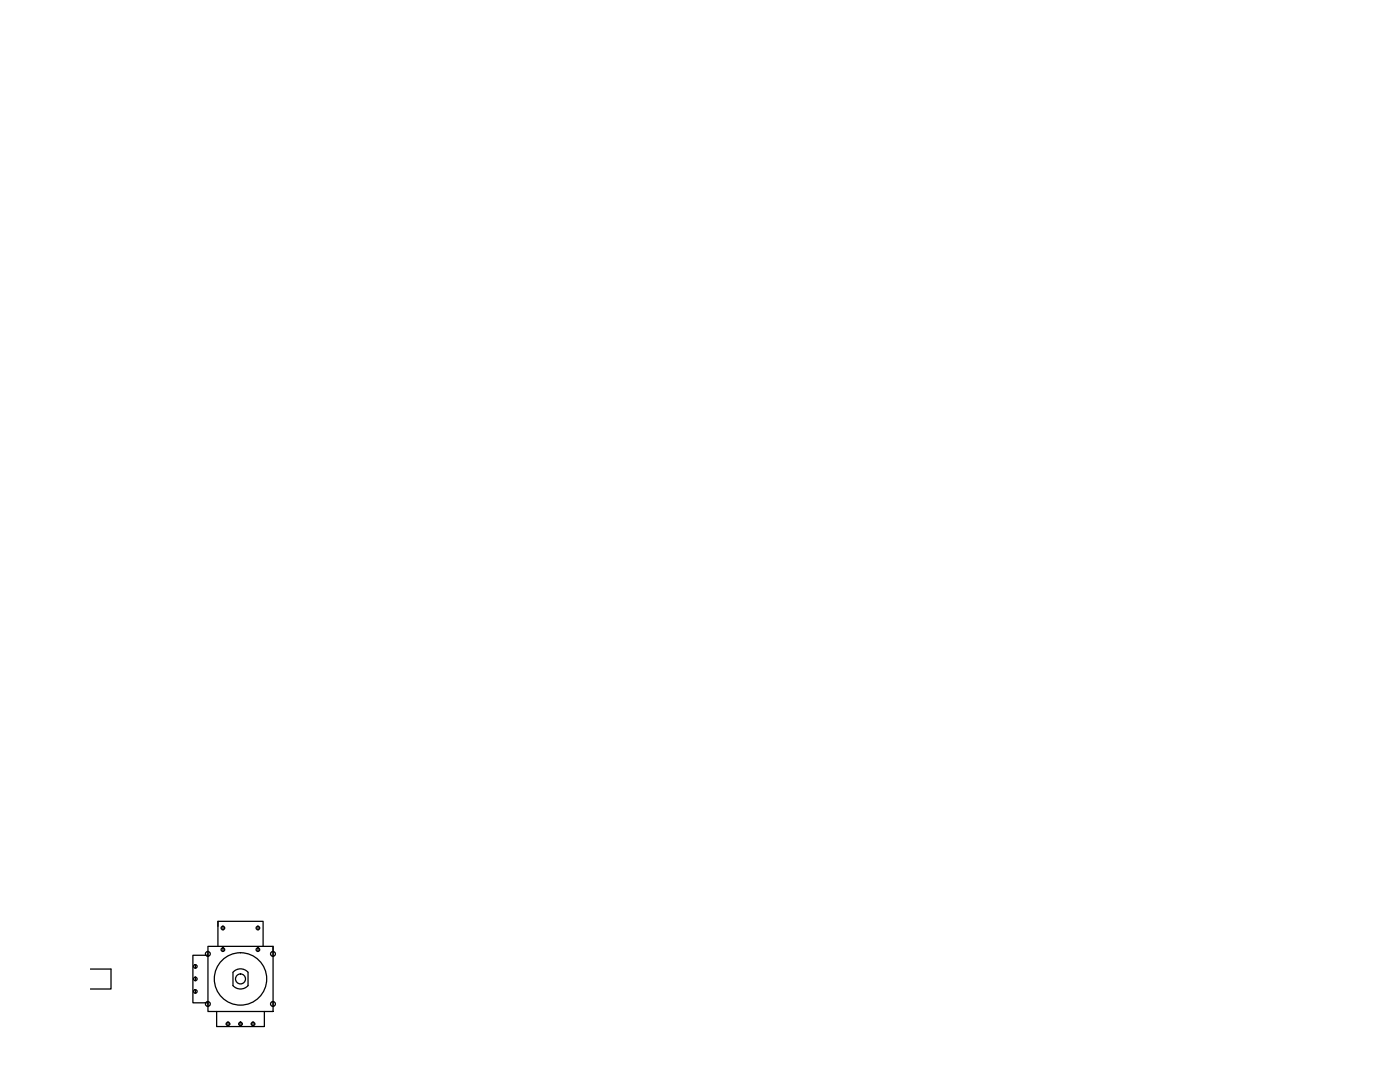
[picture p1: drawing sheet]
<svg xmlns="http://www.w3.org/2000/svg" width="279mm" height="216mm" viewBox="0 0 279 216" stroke-linecap="round" stroke-linejoin="round" font-family="sans-serif">
<!-- layer: 0 -->
<g fill="none" stroke="#000" stroke-width=".25">
<path d="M18 193.4h4.2v3.9h-4.2M39 192.5v.7M39 195v.7M39 197.5v.7M41.5 188.8h13v13h-13zM41.5 190.6h-3v9.5h3M41.5 189.9v1M41.5 199.8v1.1M43.5 188.8v-5h9v5M43.5 183.8v1.1M44.5 184.9v.6M44.5 189.1v.8"/>
<path d="M46.5 194v2.7a2.01 2.01 0 0 0 3 0v-2.7M49.5 194a2.01 2.01 0 0 0-3 0M51.5 184.9v.6M51.5 189.1v.8M54.5 188.8v2.1M54.5 199.8v1.1M43.2 201.8v3h9.6v-3M45.1 204.3h.8M47.6 204.3h.8M50.1 204.3h.8"/>
<circle cx="39" cy="192.8" r=".36"/>
<circle cx="39" cy="197.8" r=".36"/>
<circle cx="39" cy="195.3" r=".36"/>
<circle cx="41.5" cy="190.3" r=".49"/>
<circle cx="44.5" cy="185.2" r=".36"/>
<circle cx="44.5" cy="189.5" r=".36"/>
<circle cx="48" cy="195.3" r="5.2"/>
<circle cx="48" cy="195.3" r=".99"/>
<circle cx="51.5" cy="185.2" r=".36"/>
<circle cx="51.5" cy="189.5" r=".36"/>
<circle cx="54.5" cy="190.3" r=".49"/>
<circle cx="41.5" cy="200.3" r=".49"/>
<circle cx="45.5" cy="204.3" r=".36"/>
<circle cx="48" cy="204.3" r=".36"/>
<circle cx="50.5" cy="204.3" r=".36"/>
<circle cx="54.5" cy="200.3" r=".49"/>
</g>
</svg>
